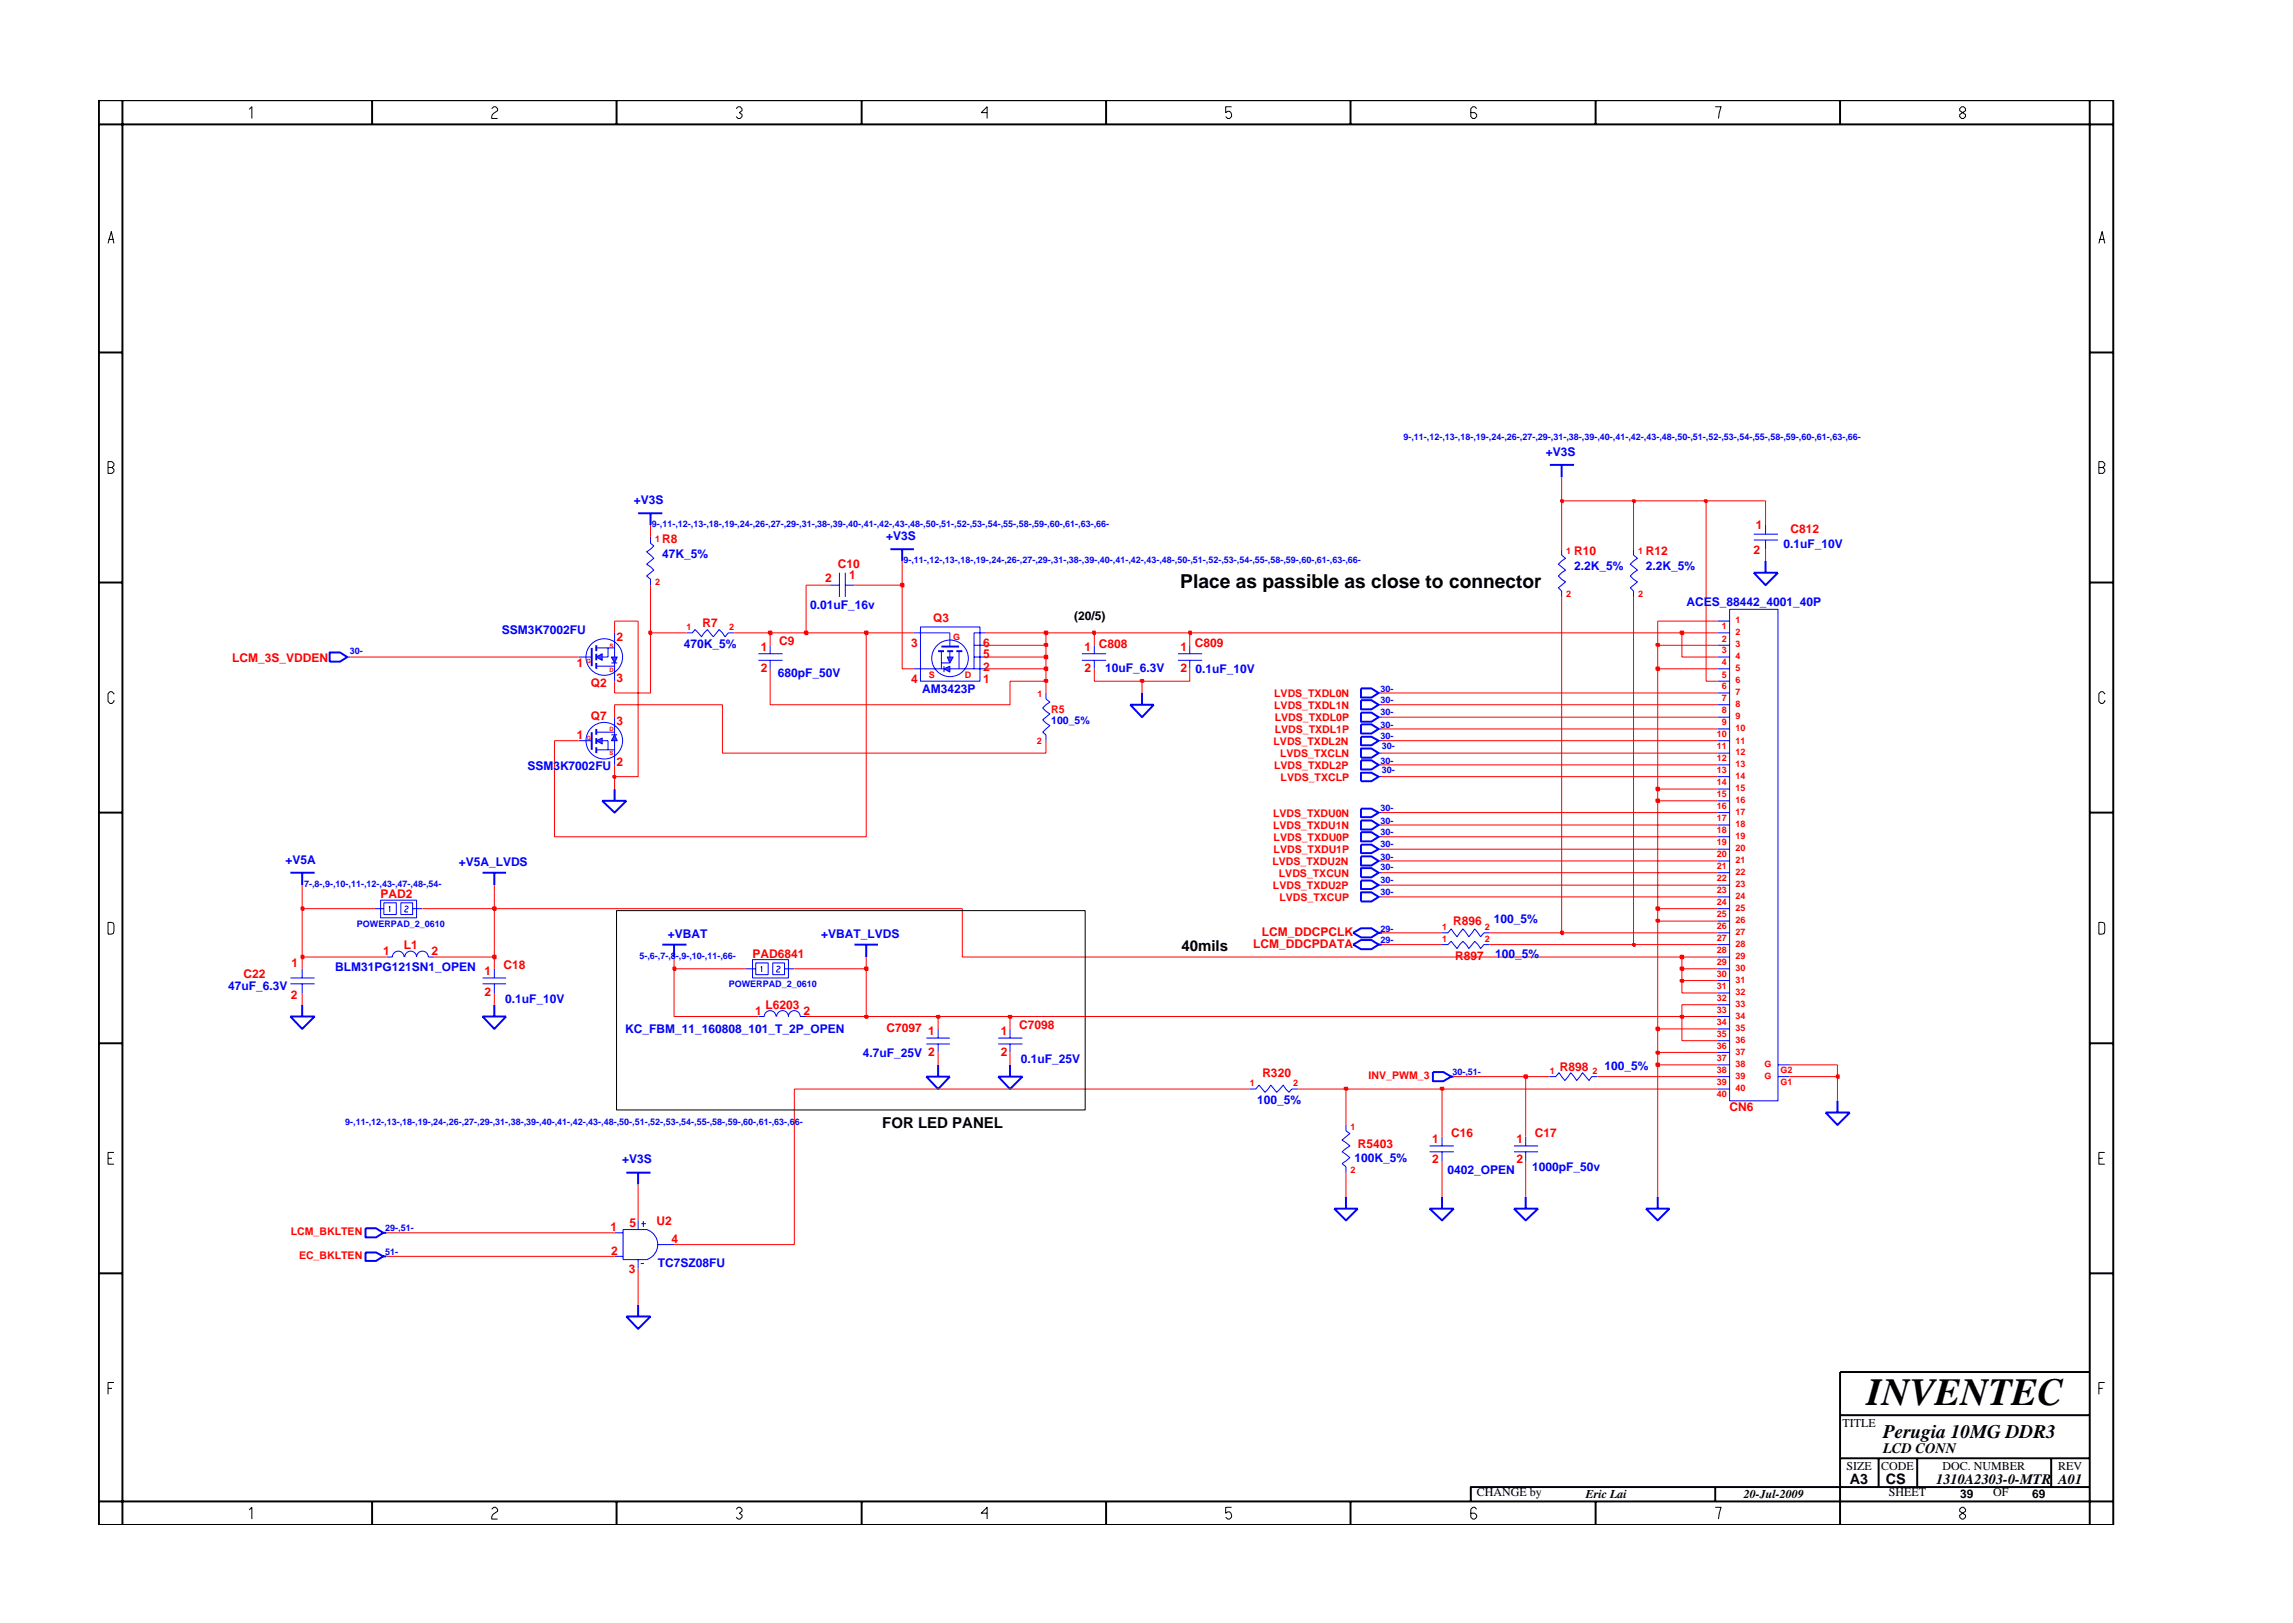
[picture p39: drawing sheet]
<svg xmlns="http://www.w3.org/2000/svg" width="297mm" height="210mm" viewBox="0 0 297 210" stroke-linecap="round" stroke-linejoin="round" font-family="sans-serif">
<defs><g id="words">
<text font-size="5" x="241.8" y="182">INVENTEC</text>
<g font-size="2.5">
<text x="152.9" y="76.2">Place as passible as close to connector</text>
<text x="244" y="186.3">Perugia 10MG DDR3</text>
</g>
<g font-size="1.9">
<text x="153" y="123.2">40mils</text>
<text x="114.3" y="146.1">FOR LED PANEL</text>
<text x="244" y="188.2">LCD CONN</text>
<text x="239.6" y="192.2">A3</text>
<text x="244.3" y="192.3">CS</text>
<text x="250.8" y="192.2">1310A2303-0-MTR A01</text>
</g>
<g font-size="1.6" fill="#00f">
<text x="200.2" y="59.1">+V3S</text>
<text x="82.1" y="65.3">+V3S</text>
<text x="114.8" y="70">+V3S</text>
<text x="231.1" y="71">0.1uF_10V</text>
<text x="85.8" y="72.3">47K_5%</text>
<text x="203.9" y="73.9">2.2K_5%</text>
<text x="213.2" y="73.9">2.2K_5%</text>
<text x="65" y="82.1">SSM3K7002FU</text>
<text x="88.6" y="83.9">470K_5%</text>
<text x="104.9" y="78.9">0.01uF_16v</text>
<text x="218.5" y="78.5">ACES_88442_4001_40P</text>
<text x="100.8" y="87.7">680pF_50V</text>
<text x="119.4" y="89.8">AM3423P</text>
<text x="143.2" y="87">10uF_6.3V</text>
<text x="154.9" y="87.2">0.1uF_10V</text>
<text x="68.3" y="99.8">SSM3K7002FU</text>
<text x="37" y="111.9">+V5A</text>
<text x="59.4" y="112.2">+V5A_LVDS</text>
<text x="193.5" y="119.6">100_5%</text>
<text x="43.4" y="125.8">BLM31PG121SN1_OPEN</text>
<text x="86.5" y="121.5">+VBAT</text>
<text x="106.4" y="121.5">+VBAT_LVDS</text>
<text x="193.7" y="124.1">100_5%</text>
<text x="29.5" y="128.2">47uF_6.3V</text>
<text x="65.4" y="130">0.1uF_10V</text>
<text x="81" y="133.9">KC_FBM_11_160808_101_T_2P_OPEN</text>
<text x="111.8" y="137">4.7uF_25V 2</text>
<text x="132.2" y="137.8">0.1uF_25V</text>
<text x="162.9" y="143">100_5%</text>
<text x="207.8" y="138.6">100_5%</text>
<text x="80.6" y="150.7">+V3S</text>
<text x="175.5" y="150.6">100K_5%</text>
<text x="187.5" y="152.2">0402_OPEN</text>
<text x="198.5" y="151.7">1000pF_50v</text>
<text x="85.2" y="164.2">TC7SZ08FU</text>
</g>
<g font-size="1.6" fill="#f00">
<text x="85.8" y="70.4">R8</text>
<text x="203.9" y="71.9">R10</text>
<text x="213.2" y="71.9">R12</text>
<text x="227.2" y="71.8">2</text>
<text x="227.4" y="68.5">1</text>
<text x="231.9" y="69.1">C812</text>
<text x="106.9" y="75.4">2</text>
<text x="108.5" y="73.6">C10</text>
<text x="110" y="75">1</text>
<text x="79.9" y="83.1">2</text>
<text x="91" y="81.2">R7</text>
<text x="101" y="83.6">C9</text>
<text x="118.1" y="83.8">3</text>
<text x="120.9" y="80.5">Q3</text>
<text x="127.4" y="83.8">6</text>
<text x="142.4" y="83.9">C808</text>
<text x="154.8" y="83.8">C809</text>
<text x="30.1" y="85.7">LCM_3S_VDDEN</text>
<text x="74.7" y="86.4">1</text>
<text x="76.5" y="89">Q2</text>
<text x="79.9" y="88.3">3</text>
<text x="98.6" y="87">2</text>
<text x="98.6" y="84.4">1</text>
<text x="118.1" y="88.4">4</text>
<text x="127.4" y="86.9">2</text>
<text x="127.4" y="85.3">5</text>
<text x="127.4" y="88.4">1</text>
<text x="140.5" y="84.4">1</text>
<text x="140.5" y="87">2</text>
<text x="152.9" y="84.4">1</text>
<text x="152.9" y="87">2</text>
<text x="74.7" y="95.8">1</text>
<text x="76.5" y="93.2">Q7</text>
<text x="79.9" y="93.9">3</text>
<text x="79.9" y="99.2">2</text>
<text x="49.3" y="116.4">PAD2</text>
<text x="188.2" y="119.8">R896</text>
<text x="37.8" y="125.3">1</text>
<text x="49.6" y="123.7">1</text>
<text x="52.3" y="123">L1</text>
<text x="55.9" y="123.7">2</text>
<text x="65.2" y="125.5">C18</text>
<text x="97.5" y="124.1">PAD6841</text>
<text x="162.3" y="122.8">LCM_DDCPDATA</text>
<text x="163.5" y="121.3">LCM_DDCPCLK</text>
<text x="188.5" y="124.4">R897</text>
<text x="31.6" y="126.8">C22</text>
<text x="37.7" y="129.4">2</text>
<text x="62.7" y="126.3">1</text>
<text x="62.7" y="129">2</text>
<text x="97.8" y="131.5">1</text>
<text x="99.2" y="130.8">L6203</text>
<text x="104.1" y="131.5">2</text>
<text x="114.8" y="133.7">C7097</text>
<text x="120.2" y="134.1">1</text>
<text x="129.6" y="134.1">1</text>
<text x="129.6" y="136.7">2</text>
<text x="132" y="133.3">C7098</text>
<text x="163.5" y="139.6">R320</text>
<text x="202" y="138.7">R898</text>
<text x="224.1" y="143.9">CN6</text>
<text x="175.9" y="148.7">R5403</text>
<text x="185.5" y="148">1</text>
<text x="188" y="147.2">C16</text>
<text x="196.4" y="148">1</text>
<text x="198.8" y="147.2">C17</text>
<text x="185.5" y="150.7">2</text>
<text x="196.4" y="150.7">2</text>
<text x="79.1" y="159.5">1</text>
<text x="81.5" y="158.9">5</text>
<text x="85" y="158.7">U2</text>
<text x="87" y="161">4</text>
<text x="79.2" y="162.6">2</text>
<text x="81.5" y="165">3</text>
</g>
<g font-size="1.6">
<text x="139.1" y="80.3">(20/5)</text>
<text x="238.7" y="184.8">TITLE</text>
<text x="239.2" y="190.4">SIZE</text>
<text x="243.7" y="190.4">CODE</text>
<text x="251.6" y="190.4">DOC. NUMBER</text>
<text x="266.6" y="190.4">REV</text>
<text x="191.3" y="193.9">CHANGE by</text>
<text x="205.4" y="194.1">Eric Lai</text>
<text x="225.9" y="194.1">20-Jul-2009</text>
<text x="244.7" y="193.9">SHEET</text>
<text x="253.9" y="194.1">39</text>
<text x="258.2" y="193.9">OF</text>
<text x="263.3" y="194.1">69</text>
</g>
<g font-size="1.4" fill="#f00">
<text x="136.2" y="92.3">R5</text>
<text x="165.1" y="90.3">LVDS_TXDL0N</text>
<text x="165.1" y="91.8">LVDS_TXDL1N</text>
<text x="165.1" y="94.9">LVDS_TXDL1P</text>
<text x="165.1" y="93.4">LVDS_TXDL0P</text>
<text x="165" y="96.6">LVDS_TXDL2N</text>
<text x="165.1" y="99.6">LVDS_TXDL2P</text>
<text x="165.8" y="98.1">LVDS_TXCLN</text>
<text x="165.9" y="101.1">LVDS_TXCLP</text>
<text x="164.9" y="105.8">LVDS_TXDU0N</text>
<text x="164.9" y="107.4">LVDS_TXDU1N</text>
<text x="164.8" y="112">LVDS_TXDU2N</text>
<text x="165" y="108.9">LVDS_TXDU0P</text>
<text x="165" y="110.5">LVDS_TXDU1P</text>
<text x="165.7" y="113.6">LVDS_TXCUN</text>
<text x="164.9" y="115.2">LVDS_TXDU2P</text>
<text x="165.7" y="116.7">LVDS_TXCUP</text>
<text x="177.3" y="139.8">INV_PWM_3</text>
<text x="37.7" y="160">LCM_BKLTEN</text>
<text x="38.7" y="163.1">EC_BKLTEN</text>
</g>
<text font-size="1.4" fill="#00f" x="136.2" y="93.8">100_5%</text>
<g font-size="1.2" fill="#00f">
<text x="181.8" y="57">9-,11-,12-,13-,18-,19-,24-,26-,27-,29-,31-,38-,39-,40-,41-,42-,43-,48-,50-,51-,52-,53-,54-,55-,58-,59-,60-,61-,63-,66-</text>
<text x="84.4" y="68.3">9-,11-,12-,13-,18-,19-,24-,26-,27-,29-,31-,38-,39-,40-,41-,42-,43-,48-,50-,51-,52-,53-,54-,55-,58-,59-,60-,61-,63-,66-</text>
<text x="117" y="73">9-,11-,12-,13-,18-,19-,24-,26-,27-,29-,31-,38-,39-,40-,41-,42-,43-,48-,50-,51-,52-,53-,54-,55-,58-,59-,60-,61-,63-,66-</text>
<text x="45.3" y="84.7">30-</text>
<text x="178.8" y="89.6">30-</text>
<text x="178.8" y="91.1">30-</text>
<text x="178.8" y="92.7">30-</text>
<text x="178.8" y="95.8">30-</text>
<text x="178.8" y="94.3">30-</text>
<text x="178.8" y="98.9">30-</text>
<text x="179" y="97.1">30-</text>
<text x="179" y="100.1">30-</text>
<text x="178.8" y="105.1">30-</text>
<text x="178.8" y="106.7">30-</text>
<text x="178.8" y="109.8">30-</text>
<text x="178.8" y="112.8">30-</text>
<text x="178.8" y="111.4">30-</text>
<text x="178.8" y="108.2">30-</text>
<text x="39.4" y="115">7-,8-,9-,10-,11-,12-,43-,47-,48-,54-</text>
<text x="178.8" y="114.4">30-</text>
<text x="178.8" y="115.9">30-</text>
<text x="46.2" y="120.1">POWERPAD_2_0610</text>
<text x="82.8" y="124.3">5-,6-,7-,8-,9-,10-,11-,66-</text>
<text x="178.8" y="122.2">29-</text>
<text x="178.8" y="120.7">29-</text>
<text x="94.4" y="127.9">POWERPAD_2_0610</text>
<text x="188.2" y="139.3">30-,51-</text>
<text x="44.7" y="145.7">9-,11-,12-,13-,18-,19-,24-,26-,27-,29-,31-,38-,39-,40-,41-,42-,43-,48-,50-,51-,52-,53-,54-,55-,58-,59-,60-,61-,63-,66-</text>
<text x="49.9" y="159.5">29-,51-</text>
<text x="49.9" y="162.6">51-</text>
</g>
<g font-size="1.2" fill="#f00">
<text x="84.9" y="70.2">1</text>
<text x="202.9" y="71.8">1</text>
<text x="212.2" y="71.8">1</text>
<text x="84.9" y="75.8">2</text>
<text x="202.9" y="77.3">2</text>
<text x="212.2" y="77.3">2</text>
<text x="88.9" y="81.6">1</text>
<text x="94.5" y="81.6">2</text>
<text x="123.5" y="82.8">G</text>
<text x="223.1" y="81.5">1</text>
<text x="223.1" y="83.1">2</text>
<text x="224.8" y="80.7">1</text>
<text x="224.8" y="83.9">3</text>
<text x="224.8" y="82.3">2</text>
<text x="120.3" y="87.8">S</text>
<text x="125" y="87.8">D</text>
<text x="223.1" y="87.8">5</text>
<text x="223.1" y="89.3">6</text>
<text x="223.1" y="86.2">4</text>
<text x="223.1" y="84.6">3</text>
<text x="224.8" y="86.9">5</text>
<text x="224.8" y="88.5">6</text>
<text x="224.8" y="85.4">4</text>
<text x="134.4" y="90.3">1</text>
<text x="222.4" y="95.5">10</text>
<text x="223.1" y="90.8">7</text>
<text x="223.1" y="92.4">8</text>
<text x="223.1" y="94">9</text>
<text x="224.8" y="94.7">10</text>
<text x="224.8" y="90.1">7</text>
<text x="224.8" y="91.6">8</text>
<text x="224.8" y="93.2">9</text>
<text x="134.3" y="96.4">2</text>
<text x="222.4" y="97.1">11</text>
<text x="222.4" y="98.6">12</text>
<text x="222.4" y="100.1">13</text>
<text x="222.4" y="101.7">14</text>
<text x="224.8" y="96.3">11</text>
<text x="224.8" y="97.8">12</text>
<text x="224.8" y="99.4">13</text>
<text x="224.8" y="101">14</text>
<text x="222.4" y="103.3">15</text>
<text x="222.4" y="104.8">16</text>
<text x="222.4" y="106.4">17</text>
<text x="222.4" y="107.9">18</text>
<text x="224.8" y="102.5">15</text>
<text x="224.8" y="104">16</text>
<text x="224.8" y="105.6">17</text>
<text x="224.8" y="107.2">18</text>
<text x="222.4" y="111.1">20</text>
<text x="222.4" y="112.6">21</text>
<text x="222.4" y="109.4">19</text>
<text x="224.8" y="110.3">20</text>
<text x="224.8" y="111.8">21</text>
<text x="224.8" y="113.3">22</text>
<text x="224.8" y="108.7">19</text>
<text x="222.4" y="114.2">22</text>
<text x="222.4" y="115.7">23</text>
<text x="222.4" y="117.2">24</text>
<text x="222.4" y="118.8">25</text>
<text x="224.8" y="115">23</text>
<text x="224.8" y="116.5">24</text>
<text x="224.8" y="118">25</text>
<text x="224.8" y="119.6">26</text>
<text x="186.8" y="120.4">1</text>
<text x="186.8" y="122">1</text>
<text x="192.3" y="120.4">2</text>
<text x="192.3" y="122">2</text>
<text x="222.4" y="121.9">27</text>
<text x="222.4" y="123.5">28</text>
<text x="222.4" y="125">29</text>
<text x="222.4" y="120.4">26</text>
<text x="224.8" y="121.1">27</text>
<text x="224.8" y="122.7">28</text>
<text x="224.8" y="124.3">29</text>
<text x="224.8" y="125.8">30</text>
<text x="222.4" y="126.6">30</text>
<text x="222.4" y="128.2">31</text>
<text x="222.4" y="129.7">32</text>
<text x="222.4" y="131.2">33</text>
<text x="224.8" y="127.4">31</text>
<text x="224.8" y="128.9">32</text>
<text x="224.8" y="130.4">33</text>
<text x="222.4" y="132.8">34</text>
<text x="222.4" y="134.3">35</text>
<text x="222.4" y="135.9">36</text>
<text x="222.4" y="137.5">37</text>
<text x="224.8" y="132.1">34</text>
<text x="224.8" y="133.6">35</text>
<text x="224.8" y="135.1">36</text>
<text x="224.8" y="136.7">37</text>
<text x="161.9" y="140.7">1</text>
<text x="167.5" y="140.7">2</text>
<text x="200.8" y="139.1">1</text>
<text x="206.3" y="139.1">2</text>
<text x="222.4" y="139">38</text>
<text x="222.4" y="140.5">39</text>
<text x="222.4" y="142.1">40</text>
<text x="224.8" y="138.2">38</text>
<text x="224.8" y="139.8">39</text>
<text x="224.8" y="141.4">40</text>
<text x="228.6" y="139.8">G</text>
<text x="228.6" y="138.2">G</text>
<text x="230.7" y="140.5">G1</text>
<text x="230.7" y="139">G2</text>
<text x="174.9" y="146.4">1</text>
<text x="174.9" y="151.9">2</text>
</g>
<g font-size=".8" fill="#f00">
<text x="78.9" y="83.9">S</text>
<text x="76" y="85.9">G</text>
<text x="78.9" y="87">D</text>
<text x="76" y="95.8">G</text>
<text x="78.9" y="94.6">D</text>
<text x="78.9" y="97.9">S</text>
</g>
</g></defs>
<g fill="none" stroke="#00f" stroke-width=".13">
<path d="M224.1 78.9h6.2v63.7h-6.2zM123 82v1.8M222.5 99.1h1.6M222.5 96h1.6M222.5 97.6h1.6M222.5 92.9h1.6M222.5 94.4h1.6M222.5 89.8h1.6M222.5 91.3h1.6M222.5 86.6h1.6M222.5 88.3h1.6M222.5 83.6h1.6"/>
<path d="M222.5 85.1h1.6M222.5 80.5h1.6M222.5 82h1.6M48.5 117.7h1.2M49.3 116.6h4.7v2.3h-4.7zM49.7 117h1.6v1.5h-1.6zM50.4 117.5l.1-.1v.7M51.9 117h1.6v1.5h-1.6zM52.4 117.5l.2-.1 .3 .1v.1l-.5 .4v.1h.5M53.5 117.7h1.2M178.6 111.5h.4M222.5 117.7h1.6"/>
<path d="M222.5 119.3h1.6M222.5 114.7h1.6M222.5 116.2h1.6M222.5 111.5h1.6M222.5 113.1h1.6M222.5 108.4h1.6M222.5 110h1.6M222.5 105.3h1.6M222.5 106.9h1.6M222.5 102.2h1.6M222.5 103.7h1.6M222.5 100.6h1.6"/>
<path d="M50.1 124h.7a.76 .76 0 0 1 .8-.8 .76 .76 0 0 1 .8 .8M52.4 124a.76 .76 0 0 1 .8-.8 .76 .76 0 0 1 .8 .8 .76 .76 0 0 1 .7-.8 .76 .76 0 0 1 .8 .8h.7M186.8 120.8h.8l.4-.5 .8 1.1 .7-1.1 .8 1.1 .7-1.1 .8 1.1 .4-.6h.8M200.8 139.5h.7l.5-.5 .7 1 .8-1 .7 1 .8-1 .9 1 .3-.5h.8M222.5 139.5h1.6M222.5 136.3h1.6M222.5 138h1.6M222.5 133.3h1.6M222.5 134.8h1.6M222.5 130.2h1.6M222.5 131.7h1.6M222.5 127h1.6"/>
<path d="M222.5 128.6h1.6M222.5 124h1.6M222.5 125.5h1.6M222.5 120.8h1.6M222.5 122.4h1.6M230.3 139.5h1.5M230.3 138h1.5M185.2 148.4h3.1M185.2 149.2h3.1M186.8 147.3v1.1M186.8 149.2v1.2M222.5 141.1h1.6"/>
</g>
<path d="M227.2 74.2h3.1l-1.6 1.6zM228.7 72.7v1.5M121.9 83.8h2.3M176.3 110.9h1.4l.9 .6-.9 .6h-1.4zM236.5 144.1h3.1l-1.6 1.6zM238 142.6v1.5" fill="none" stroke="#00f" stroke-width=".25"/>
<path d="M122.3 86.6l.7-.3v.8z" fill="#3c3cc8"/>
<path d="M122.3 86.6l.7-.3v.8zM122.3 86.3v.8" fill="none" stroke="#00f" stroke-width=".13"/>
<path d="M122.7 85.1h.8l-.5 .8z" fill="#3c3cc8"/>
<g fill="none" stroke="#00f" stroke-width=".13">
<path d="M75 96h1.7M118.4 86.6h3.9M118.4 82h4.6M119.2 81.2h7.7v7.1h-7.7zM121.9 84.4v2.2M121.9 85.9h1.1M122.7 85.1h.8l-.5 .8zM123 86.6h4.7M123 84.4v.7M124.2 84.4v2.2M126.2 83.6h1.5M126.2 85.1h1.5"/>
<path d="M127.7 82h-1.5v4.6M152.6 84.7h3.1M152.6 85.5h3.1M154.1 83.6v1.1M154.1 85.5v1.1M178.6 92.9h.4M178.6 116.2h.4M178.6 113.1h.4M62.5 126.7h3.1M62.5 127.5h3.1M64 125.5v1.2M64 127.5v1.1"/>
<circle cx="123.1" cy="85.3" r="2.37"/>
</g>
<g fill="none" stroke="#00f" stroke-width=".25">
<path d="M82.7 66.5h3.1M84.3 66.5v1.5M115.3 71.1h3.1M116.9 71.1v1.6M76.7 94.9v2.2M121.5 84.4h.8M122.7 84.4h.8M123.9 84.4h.8M146.4 91.3h3.1l-1.6 1.6zM147.9 89.8v1.5M176.3 92.3h1.4l.9 .6-.9 .6h-1.4zM176.3 115.6h1.4l.9 .6-.9 .6h-1.4z"/>
<path d="M176.3 112.5h1.4l.9 .6-.9 .6h-1.4zM196.1 156.6h3.1l-1.6 1.5zM197.6 155.1v1.5"/>
</g>
<path d="M79.6 95.2l.4 .8h-.8z" fill="#3c3cc8"/>
<path d="M79.2 95.2h.8M79.6 95.2l.4 .8h-.8z" fill="none" stroke="#00f" stroke-width=".13"/>
<path d="M77.2 96l.8-.4v.8z" fill="#3c3cc8"/>
<g fill="none" stroke="#00f" stroke-width=".13">
<path d="M75 85.1h1.7M77.2 96l.8-.4v.8zM77.2 97.1h2.4M77.2 94.9h2.4M78 96h.8v1.1M79.6 92.9v2.3M79.6 96v3.1M178.6 91.3h.4M178.6 114.7h.4M174.4 145.7v.8l.5 .3-1.1 .9 1.1 .7-1.1 .8 1.1 .8-1.1 .7 .6 .5v.7"/>
<circle cx="78.3" cy="96" r="2.37"/>
</g>
<path d="M76.7 83.9v2.4M77.2 94.4v.8M77.2 95.6v.8M77.2 96.8v.8M176.3 90.7h1.4l.9 .6-.9 .6h-1.4zM176.3 114.1h1.4l.9 .6-.9 .5h-1.4z" fill="none" stroke="#00f" stroke-width=".25"/>
<path d="M79.2 85.1h.8l-.4 .8z" fill="#3c3cc8"/>
<path d="M79.2 85.1h.8l-.4 .8zM79.2 85.9h.8" fill="none" stroke="#00f" stroke-width=".13"/>
<path d="M77.2 85.1l.8-.4v.8z" fill="#3c3cc8"/>
<g fill="none" stroke="#00f" stroke-width=".13">
<path d="M84.3 69.5v.9l.4 .3-.9 .8 .9 .8-.9 .8 .9 .8-.9 .7 .5 .4v.8M107.6 75.8h1.1M108.7 74.2v3.1M109.5 75.8h1.2M109.5 74.2v3.1M202.3 71.1v.8l.5 .4-.9 .8 .9 .8-.9 .7 .9 .8-.9 .7 .4 .5v.7M211.6 71.1v.8l.5 .4-.9 .8 .9 .8-.9 .7 .9 .8-.9 .7 .4 .5v.7M227.2 69.2h3.1M227.2 70h3.1M228.7 68v1.2M228.7 70v1.1M45 85.1h.4"/>
<path d="M77.2 85.1l.8-.4v.8zM77.2 83.9h2.4M77.2 86.3h2.4M78.8 83.9v1.2h-.8M79.6 82v3.1M79.6 85.9v2.4M88.9 82h.8l.3-.4 .9 .9 .7-.9 .8 .9 .8-.9 .7 .9 .4-.5h.8M98.2 84.7h3.2M98.2 85.5h3.2M99.8 83.6v1.1M99.8 85.5v1.1M135.5 89.8v.7l.5 .5-.9 .7 .9 .8-.9 .7 .9 .8-.9 .9 .4 .3v.8"/>
<path d="M140.2 84.7h3.1M140.2 85.5h3.1M141.8 83.6v1.1M141.8 85.5v1.1M178.6 89.8h.4M178.6 99.1h.4M178.6 94.4h.4M178.6 96h.4M178.6 97.6h.4M178.6 106.9h.4M178.6 108.4h.4M178.6 100.6h.4"/>
<path d="M178.6 105.3h.4M178.6 110h.4M37.6 126.7h3.2M37.6 127.5h3.2M39.1 125.5v1.2M39.1 127.5v1.1M96.6 125.5h1.3M97.5 124.3h4.6v2.4h-4.6zM97.9 124.7h1.6v1.6h-1.6zM98.2 131.7h.8a.76 .76 0 0 1 .8-.8 .76 .76 0 0 1 .7 .8M98.6 125.3l.1-.1v.7M100.1 124.7h1.5v1.6h-1.5z"/>
<path d="M100.6 131.7a.76 .76 0 0 1 .8-.8 .76 .76 0 0 1 .7 .8 .76 .76 0 0 1 .8-.8 .76 .76 0 0 1 .8 .8h.7M100.6 125.3l.2-.1 .2 .1v.1l-.4 .4v.1h.4M101.6 125.5h1.3M120 134.5h3M120 135.2h3M121.5 133.3v1.2M121.5 135.2v1.1M129.3 134.5h3.1M129.3 135.2h3.1M130.8 133.3v1.2M130.8 135.2v1.1M186.8 122.4h.8l.4-.5 .8 1 .7-1 .8 1 .7-1 .8 1 .4-.5h.8"/>
<path d="M79.6 159.7h1.1M82.7 158.1v1.2M83.1 158.5h.6M83.3 158.2v.7M83.8 159.3a2.03 2.03 0 0 1 1.4 1.9 2.03 2.03 0 0 1-1.4 2M83.8 159.3h-3.1v3.9h3.1M161.9 141.1h.8l.4-.5 .8 .9 .7-.9 .8 .9 .8-.9 .8 .9 .3-.4h.9M196.1 148.4h3.1M196.1 149.2h3.1M197.6 147.3v1.1M197.6 149.2v1.2M79.6 162.8h1.1"/>
<path d="M82.7 163.2v1.2M83 163.7h.4M85.2 161.2h2.1"/>
<circle cx="78.3" cy="85.1" r="2.37"/>
</g>
<g fill="none" stroke="#00f" stroke-width=".25">
<path d="M200.8 60.2h3.1M202.3 60.2v1.6M42.7 84.5h1.4l.9 .6-.9 .6h-1.4zM77.2 83.6v.8M77.2 84.7v.8M77.2 85.9v.7M176.3 89.2h1.4l.9 .6-.9 .6h-1.4zM176.3 98.5h1.4l.9 .6-.9 .6h-1.4zM176.3 93.8h1.4l.9 .6-.9 .6h-1.4zM176.3 95.4h1.4l.9 .6-.9 .5h-1.4zM176.3 97h1.4l.9 .6-.9 .6h-1.4zM37.6 113.1h3.2"/>
<path d="M39.1 113.1v1.6M62.5 113.1h3.1M64 113.1v1.6M78 103.7h3.1l-1.5 1.6zM79.6 102.2v1.5M176.3 106.3h1.4l.9 .6-.9 .6h-1.4zM176.3 107.8h1.4l.9 .6-.9 .6h-1.4zM176.3 100.1h1.4l.9 .5-.9 .6h-1.4zM176.3 104.8h1.4l.9 .5-.9 .6h-1.4zM176.3 109.4h1.4l.9 .6-.9 .5h-1.4zM37.6 131.7h3.2l-1.7 1.6zM39.1 130.2v1.5"/>
<path d="M62.5 131.7h3.1l-1.6 1.6zM64 130.2v1.5M85.8 122.4h3.1M87.3 122.4v1.6M110.7 122.4h3M112.2 122.4v1.6M120 139.5h3l-1.5 1.6zM121.5 138v1.5M129.3 139.5h3.1l-1.6 1.6zM130.8 138v1.5M175.3 120.8l1-.5h1.4l.9 .5-.9 .6h-1.4zM175.3 122.4l1-.6h1.4l.9 .6-.9 .6h-1.4z"/>
<path d="M178.6 122.4h.4M178.6 120.8h.4M185.6 138.9h1.4l1 .6-1 .6h-1.4zM188 139.5h.3M47.4 159.1h1.3l.9 .6-.9 .6h-1.3zM49.6 159.7h.5M81.1 151.9h3.2M82.7 151.9v1.5M172.8 156.6h3.1l-1.5 1.5zM174.4 155.1v1.5M185.2 156.6h3.1l-1.5 1.5zM186.8 155.1v1.5"/>
<path d="M213.2 156.6h3.1l-1.6 1.5zM214.7 155.1v1.5M47.4 162.2h1.3l.9 .6-.9 .6h-1.3zM49.6 162.8h.5M81.1 170.5h3.2l-1.6 1.7zM82.7 169v1.5"/>
</g>
<g fill="none" stroke="#f00" stroke-width=".13">
<path d="M197.6 139.5v7.8M214.7 138v17.1M238 139.5v3.1M50.1 159.7h29.5M82.7 153.4v4.7M161.9 141.1h-59v20.1h-15.6M168.2 141.1h6.2v4.6M174.4 151.9v3.2M186.8 141.1v6.2M186.8 150.4v4.7M197.6 150.4v4.7M50.1 162.8h29.5"/>
<path d="M82.7 164.4v4.6"/>
</g>
<path d="M174.2 140.9h.3v.3h-.3z" fill="#8e2323"/>
<path d="M174.2 140.9h.3v.3h-.3z" fill="none" stroke="#f00" stroke-width=".25"/>
<path d="M174.4 141.1h12.4" fill="none" stroke="#f00" stroke-width=".13"/>
<path d="M186.6 140.9h.4v.3h-.4z" fill="#8e2323"/>
<path d="M186.6 140.9h.4v.3h-.4z" fill="none" stroke="#f00" stroke-width=".25"/>
<path d="M188.3 139.5h9.3M186.8 141.1h35.7" fill="none" stroke="#f00" stroke-width=".13"/>
<path d="M197.5 139.3h.3v.3h-.3z" fill="#8e2323"/>
<path d="M197.5 139.3h.3v.3h-.3z" fill="none" stroke="#f00" stroke-width=".25"/>
<path d="M197.6 139.5h3.2M207 139.5h15.5M231.8 139.5h6.2" fill="none" stroke="#f00" stroke-width=".13"/>
<path d="M237.9 139.3h.3v.3h-.3z" fill="#8e2323"/>
<path d="M237.9 139.3h.3v.3h-.3z" fill="none" stroke="#f00" stroke-width=".25"/>
<path d="M121.5 136.3v1.7M130.8 136.3v1.7M238 138v1.5" fill="none" stroke="#f00" stroke-width=".13"/>
<path d="M214.6 137.8h.3v.3h-.3z" fill="#8e2323"/>
<path d="M214.6 137.8h.3v.3h-.3z" fill="none" stroke="#f00" stroke-width=".25"/>
<path d="M214.7 136.3v1.7h7.8M231.8 138h6.2" fill="none" stroke="#f00" stroke-width=".13"/>
<path d="M214.6 136.3h.3v.2h-.3z" fill="#8e2323"/>
<path d="M214.6 136.3h.3v.2h-.3z" fill="none" stroke="#f00" stroke-width=".25"/>
<path d="M121.5 131.7v1.6M130.8 131.7v1.6M214.7 133.3v3h7.8M217.9 131.7v3.1h4.6" fill="none" stroke="#f00" stroke-width=".13"/>
<path d="M214.6 133.1h.3v.4h-.3z" fill="#8e2323"/>
<path d="M214.6 133.1h.3v.4h-.3z" fill="none" stroke="#f00" stroke-width=".25"/>
<path d="M214.7 119.3v14h7.8M87.3 125.5v6.2h10.9M104.4 131.7h7.8" fill="none" stroke="#f00" stroke-width=".13"/>
<path d="M112 131.6h.4v.3h-.4z" fill="#8e2323"/>
<path d="M112 131.6h.4v.3h-.4z" fill="none" stroke="#f00" stroke-width=".25"/>
<path d="M112.2 125.5v6.2h9.3" fill="none" stroke="#f00" stroke-width=".13"/>
<path d="M121.4 131.6h.3v.3h-.3z" fill="#8e2323"/>
<path d="M121.4 131.6h.3v.3h-.3z" fill="none" stroke="#f00" stroke-width=".25"/>
<path d="M121.5 131.7h9.3" fill="none" stroke="#f00" stroke-width=".13"/>
<path d="M130.7 131.6h.3v.3h-.3z" fill="#8e2323"/>
<path d="M130.7 131.6h.3v.3h-.3z" fill="none" stroke="#f00" stroke-width=".25"/>
<path d="M130.8 131.7h87.1" fill="none" stroke="#f00" stroke-width=".13"/>
<path d="M217.7 131.6h.3v.3h-.3z" fill="#8e2323"/>
<path d="M217.7 131.6h.3v.3h-.3z" fill="none" stroke="#f00" stroke-width=".25"/>
<path d="M39.1 128.6v1.6M64 128.6v1.6M217.9 127v1.6h4.6M222.5 130.2h-4.6v1.5h4.6" fill="none" stroke="#f00" stroke-width=".13"/>
<path d="M217.7 126.9h.3v.3h-.3z" fill="#8e2323"/>
<path d="M217.7 126.9h.3v.3h-.3z" fill="none" stroke="#f00" stroke-width=".25"/>
<path d="M39.1 124v1.5M64 124v1.5M217.9 125.5v1.5h4.6" fill="none" stroke="#f00" stroke-width=".13"/>
<path d="M87.2 125.3h.3v.4h-.3z" fill="#8e2323"/>
<path d="M87.2 125.3h.3v.4h-.3z" fill="none" stroke="#f00" stroke-width=".25"/>
<path d="M87.3 124v1.5h9.3M102.9 125.5h9.3" fill="none" stroke="#f00" stroke-width=".13"/>
<path d="M112 125.3h.4v.4h-.4z" fill="#8e2323"/>
<path d="M112 125.3h.4v.4h-.4z" fill="none" stroke="#f00" stroke-width=".25"/>
<path d="M112.2 124v1.5" fill="none" stroke="#f00" stroke-width=".13"/>
<path d="M217.7 125.3h.3v.4h-.3z" fill="#8e2323"/>
<path d="M217.7 125.3h.3v.4h-.3z" fill="none" stroke="#f00" stroke-width=".25"/>
<path d="M217.9 124v1.5h4.6" fill="none" stroke="#f00" stroke-width=".13"/>
<path d="M39.1 123.8h.2v.3h-.2z" fill="#8e2323"/>
<path d="M39.1 123.8h.2v.3h-.2z" fill="none" stroke="#f00" stroke-width=".25"/>
<path d="M39.1 117.7v6.3h11M56.2 124h7.8" fill="none" stroke="#f00" stroke-width=".13"/>
<path d="M63.9 123.8h.3v.3h-.3z" fill="#8e2323"/>
<path d="M63.9 123.8h.3v.3h-.3z" fill="none" stroke="#f00" stroke-width=".25"/>
<path d="M64 117.7v6.3M124.7 117.7v6.3h93.2" fill="none" stroke="#f00" stroke-width=".13"/>
<path d="M217.7 123.8h.3v.3h-.3z" fill="#8e2323"/>
<path d="M217.7 123.8h.3v.3h-.3z" fill="none" stroke="#f00" stroke-width=".25"/>
<path d="M179 122.4h7.8M193 122.4h18.6M217.9 124h4.6" fill="none" stroke="#f00" stroke-width=".13"/>
<path d="M211.5 122.3h.3v.2h-.3z" fill="#8e2323"/>
<path d="M211.5 122.3h.3v.2h-.3z" fill="none" stroke="#f00" stroke-width=".25"/>
<path d="M211.6 77.3v45.1h10.9M179 120.8h7.8M193 120.8h9.3" fill="none" stroke="#f00" stroke-width=".13"/>
<path d="M202.2 120.7h.3v.3h-.3z" fill="#8e2323"/>
<path d="M202.2 120.7h.3v.3h-.3z" fill="none" stroke="#f00" stroke-width=".25"/>
<path d="M202.3 77.3v43.5h20.2" fill="none" stroke="#f00" stroke-width=".13"/>
<path d="M214.6 119.2h.3v.2h-.3z" fill="#8e2323"/>
<path d="M214.6 119.2h.3v.2h-.3z" fill="none" stroke="#f00" stroke-width=".25"/>
<path d="M214.7 117.7v1.6h7.8" fill="none" stroke="#f00" stroke-width=".13"/>
<path d="M39.1 117.5h.2v.4h-.2z" fill="#8e2323"/>
<path d="M39.1 117.5h.2v.4h-.2z" fill="none" stroke="#f00" stroke-width=".25"/>
<path d="M39.1 114.7v3h9.4M54.7 117.7h9.3" fill="none" stroke="#f00" stroke-width=".13"/>
<path d="M63.9 117.5h.3v.4h-.3z" fill="#8e2323"/>
<path d="M63.9 117.5h.3v.4h-.3z" fill="none" stroke="#f00" stroke-width=".25"/>
<path d="M64 114.7v3h60.7" fill="none" stroke="#f00" stroke-width=".13"/>
<path d="M214.6 117.5h.3v.4h-.3z" fill="#8e2323"/>
<path d="M214.6 117.5h.3v.4h-.3z" fill="none" stroke="#f00" stroke-width=".25"/>
<path d="M112.2 82v26.4h-40.4v-12.4M179 116.2h43.5M179 114.7h43.5M179 113.1h43.5M179 111.5h43.5M179 110h43.5M179 108.4h43.5M179 106.9h43.5M179 105.3h43.5M214.7 103.7v14h7.8" fill="none" stroke="#f00" stroke-width=".13"/>
<path d="M214.6 103.6h.3v.3h-.3z" fill="#8e2323"/>
<path d="M214.6 103.6h.3v.3h-.3z" fill="none" stroke="#f00" stroke-width=".25"/>
<path d="M79.6 100.6v1.6M214.7 102.2v1.5h7.8" fill="none" stroke="#f00" stroke-width=".13"/>
<path d="M214.6 102.1h.3v.3h-.3z" fill="#8e2323"/>
<path d="M214.6 102.1h.3v.3h-.3z" fill="none" stroke="#f00" stroke-width=".25"/>
<path d="M214.7 86.6v15.6h7.8" fill="none" stroke="#f00" stroke-width=".13"/>
<path d="M79.4 100.5h.3v.3h-.3z" fill="#8e2323"/>
<path d="M79.4 100.5h.3v.3h-.3z" fill="none" stroke="#f00" stroke-width=".25"/>
<g fill="none" stroke="#f00" stroke-width=".13">
<path d="M71.8 96h3.2M79.6 92.9v-1.6h14v6.3h41.9v-1.6M82.7 80.5v20.1h-3.1v-1.5M84.3 82v7.8h-4.7v-1.5M99.8 86.6v4.7h31v-3h4.7v1.5M147.9 88.3v1.5M179 99.1h43.5M179 97.6h43.5M179 96h43.5M179 94.4h43.5M179 92.9h43.5M179 91.3h43.5"/>
<path d="M179 89.8h43.5M179 100.6h43.5"/>
</g>
<path d="M135.3 88.1h.4v.2h-.4z" fill="#8e2323"/>
<path d="M135.3 88.1h.4v.2h-.4z" fill="none" stroke="#f00" stroke-width=".25"/>
<path d="M135.5 86.6v1.7M141.8 86.6v1.7h6.1" fill="none" stroke="#f00" stroke-width=".13"/>
<path d="M147.8 88.1h.3v.2h-.3z" fill="#8e2323"/>
<path d="M147.8 88.1h.3v.2h-.3z" fill="none" stroke="#f00" stroke-width=".25"/>
<path d="M116.9 75.8v10.8h1.5M221 64.9v23.4h1.5M127.7 86.6h7.8M154.1 86.6v1.7h-6.2" fill="none" stroke="#f00" stroke-width=".13"/>
<path d="M135.3 86.5h.4v.3h-.4z" fill="#8e2323"/>
<path d="M135.3 86.5h.4v.3h-.4z" fill="none" stroke="#f00" stroke-width=".25"/>
<path d="M135.5 85.1v1.5" fill="none" stroke="#f00" stroke-width=".13"/>
<path d="M214.6 86.5h.3v.3h-.3z" fill="#8e2323"/>
<path d="M214.6 86.5h.3v.3h-.3z" fill="none" stroke="#f00" stroke-width=".25"/>
<path d="M45.4 85.1h29.6M127.7 85.1h7.8M214.7 83.6v3h7.8" fill="none" stroke="#f00" stroke-width=".13"/>
<path d="M135.3 84.9h.4v.4h-.4z" fill="#8e2323"/>
<path d="M135.3 84.9h.4v.4h-.4z" fill="none" stroke="#f00" stroke-width=".25"/>
<path d="M99.8 82v1.6M127.7 83.6h7.8v1.5M217.9 82v3.1h4.6" fill="none" stroke="#f00" stroke-width=".13"/>
<path d="M135.3 83.4h.4v.3h-.4z" fill="#8e2323"/>
<path d="M135.3 83.4h.4v.3h-.4z" fill="none" stroke="#f00" stroke-width=".25"/>
<path d="M135.5 82v1.6M141.8 82v1.6M154.1 82v1.6" fill="none" stroke="#f00" stroke-width=".13"/>
<path d="M214.6 83.4h.3v.3h-.3z" fill="#8e2323"/>
<path d="M214.6 83.4h.3v.3h-.3z" fill="none" stroke="#f00" stroke-width=".25"/>
<path d="M79.6 80.5v1.5M214.7 80.5v3.1h7.8" fill="none" stroke="#f00" stroke-width=".13"/>
<path d="M84.1 81.8h.3v.4h-.3z" fill="#8e2323"/>
<path d="M84.1 81.8h.3v.4h-.3z" fill="none" stroke="#f00" stroke-width=".25"/>
<path d="M84.3 75.8v6.2h4.6M95.1 82h4.7" fill="none" stroke="#f00" stroke-width=".13"/>
<path d="M99.6 81.8h.3v.4h-.3z" fill="#8e2323"/>
<path d="M99.6 81.8h.3v.4h-.3z" fill="none" stroke="#f00" stroke-width=".25"/>
<path d="M99.8 82h4.6" fill="none" stroke="#f00" stroke-width=".13"/>
<path d="M104.3 81.8h.3v.4h-.3z" fill="#8e2323"/>
<path d="M104.3 81.8h.3v.4h-.3z" fill="none" stroke="#f00" stroke-width=".25"/>
<path d="M104.4 75.8v6.2h7.8" fill="none" stroke="#f00" stroke-width=".13"/>
<path d="M112 81.8h.4v.4h-.4z" fill="#8e2323"/>
<path d="M112 81.8h.4v.4h-.4z" fill="none" stroke="#f00" stroke-width=".25"/>
<path d="M112.2 82h6.2M127.7 82h7.8" fill="none" stroke="#f00" stroke-width=".13"/>
<path d="M135.3 81.8h.4v.4h-.4z" fill="#8e2323"/>
<path d="M135.3 81.8h.4v.4h-.4z" fill="none" stroke="#f00" stroke-width=".25"/>
<path d="M135.5 82h6.3" fill="none" stroke="#f00" stroke-width=".13"/>
<path d="M141.6 81.8h.2v.4h-.2z" fill="#8e2323"/>
<path d="M141.6 81.8h.2v.4h-.2z" fill="none" stroke="#f00" stroke-width=".25"/>
<path d="M141.8 82h12.3" fill="none" stroke="#f00" stroke-width=".13"/>
<path d="M154 81.8h.3v.4h-.3z" fill="#8e2323"/>
<path d="M154 81.8h.3v.4h-.3z" fill="none" stroke="#f00" stroke-width=".25"/>
<path d="M154.1 82h63.8" fill="none" stroke="#f00" stroke-width=".13"/>
<path d="M217.7 81.8h.3v.4h-.3z" fill="#8e2323"/>
<path d="M217.7 81.8h.3v.4h-.3z" fill="none" stroke="#f00" stroke-width=".25"/>
<path d="M104.4 75.8h3.2M110.7 75.8h6.2M79.6 80.5h3.1M214.7 80.5h7.8M217.9 82h4.6" fill="none" stroke="#f00" stroke-width=".13"/>
<path d="M116.7 75.6h.3v.4h-.3z" fill="#8e2323"/>
<path d="M116.7 75.6h.3v.4h-.3z" fill="none" stroke="#f00" stroke-width=".25"/>
<path d="M84.3 68v1.5M116.9 72.7v3.1M202.3 64.9v6.2M211.6 64.9v6.2M228.7 64.9v3.1M228.7 71.1v1.6" fill="none" stroke="#f00" stroke-width=".13"/>
<path d="M202.2 64.8h.3v.3h-.3z" fill="#8e2323"/>
<path d="M202.2 64.8h.3v.3h-.3z" fill="none" stroke="#f00" stroke-width=".25"/>
<path d="M202.3 61.8v3.1h9.3" fill="none" stroke="#f00" stroke-width=".13"/>
<path d="M211.5 64.8h.3v.3h-.3z" fill="#8e2323"/>
<path d="M211.5 64.8h.3v.3h-.3z" fill="none" stroke="#f00" stroke-width=".25"/>
<path d="M211.6 64.9h9.4" fill="none" stroke="#f00" stroke-width=".13"/>
<path d="M220.8 64.8h.3v.3h-.3z" fill="#8e2323"/>
<path d="M220.8 64.8h.3v.3h-.3z" fill="none" stroke="#f00" stroke-width=".25"/>
<path d="M221 64.9h7.7" fill="none" stroke="#f00" stroke-width=".13"/>
<g fill="none" stroke="#000" stroke-width=".25">
<path d="M12.8 13h261v184.6h-261zM12.8 16.1h261M15.9 13v184.6M48.2 13v3.1M79.9 13v3.1M111.6 13v3.1M143.3 13v3.1M174.9 13v3.1M206.7 13v3.1M238.4 13v3.1M270.7 13v184.6M12.8 45.7h3.1"/>
<path d="M270.7 45.7h3.1M12.8 75.5h3.1M270.7 75.5h3.1M12.8 105.3h3.1M270.7 105.3h3.1M12.8 135.2h3.1M270.7 135.2h3.1M12.8 165h3.1M270.7 165h3.1M270.7 177.7h-32.3v19.9M12.8 194.5h261M48.2 194.5v3.1"/>
<path d="M79.9 194.5v3.1M111.6 194.5v3.1M143.3 194.5v3.1M174.9 194.5v3.1M206.7 194.5v3.1M222.2 192.6v1.9M238.4 183.3h32.3M238.4 188.9h32.3M243.4 188.9v3.7M248.4 188.9v3.7M265.7 188.9v3.7M270.7 192.6h-80.2v1.9"/>
</g>
<g fill="none" stroke="#000" stroke-width=".13">
<path d="M32.3 14.2l.3-.4v1.6M63.7 14.1l.3-.3h.2l.3 .3v.2l-.5 .4-.3 .4v.3h.8M95.4 14.1l.2-.3h.3l.2 .3v.2l-.3 .3 .3 .2v.3l-.2 .3h-.3l-.2-.3M127.9 14.6h-.8l.8-.8v1.6M159.5 13.8h-.7v.8l.2-.2a.5 .5 0 0 1 .5 .7l-.2 .3h-.3l-.2-.3M191.3 14.1l-.3-.3h-.2l-.3 .3v1l.3 .3h.2l.3-.3v-.3l-.3-.2h-.5M222.2 13.8h.8l-.4 1.6M253.9 14.1l.2-.3h.3l.2 .3v.2l-.7 .5v.3l.2 .3h.3l.2-.3v-.3l-.7-.5zM14 31.5l.4-1.5 .4 1.5M14.1 31h.6M271.9 31.5l.4-1.5 .4 1.5M272 31h.6"/>
<path d="M14 59.8h.5l.3 .3v.2l-.3 .3 .3 .2v.3l-.3 .2h-.5zM14 60.6h.5M271.9 60.6h.5l.3-.3v-.2l-.3-.3h-.5v1.5h.5l.3-.2v-.3l-.3-.2M14.8 89.9l-.3-.3h-.2l-.3 .3v1l.3 .2h.2l.3-.2v-.2M272.7 89.9l-.3-.3h-.3l-.2 .3v1l.2 .2h.3l.3-.2v-.2M14 119.5l.7 .1 .1 .2-.1 1.1-.7 .1zM79.9 118h60.7v25.8h-60.7zM271.9 119.5l.7 .1 .1 .2-.1 1.1-.7 .1zM14 150.1h.5M14.8 149.3h-.8v1.5h.8M271.9 150.1h.5M272.7 149.3h-.8v1.5h.8"/>
<path d="M14 179.9h.5M14.8 179.1h-.8v1.5M271.9 179.9h.5M272.7 179.1h-.8v1.5M32.3 195.6l.3-.3v1.5M63.7 195.5l.3-.2h.2l.3 .2v.3l-.7 .5-.1 .2v.3h.8M95.4 195.5l.2-.2h.3l.2 .2v.3l-.3 .2 .3 .3v.2l-.2 .3h-.3l-.2-.3M127.9 196h-.8l.8-.7v1.5M159.5 195.3h-.7v.7l.2-.1a.5 .5 0 0 1 .5 .6l-.2 .3h-.3l-.2-.3M191.3 195.5l-.3-.2h-.2l-.3 .2v1l.3 .3h.2l.3-.3v-.2l-.3-.3h-.5M222.2 195.3h.8l-.4 1.5M254.1 195.3l-.2 .2v.3l.7 .5v.2l-.2 .3h-.3l-.2-.3v-.2l.7-.5v-.3l-.2-.2z"/>
</g>
<use href="#words"/>
</svg>
